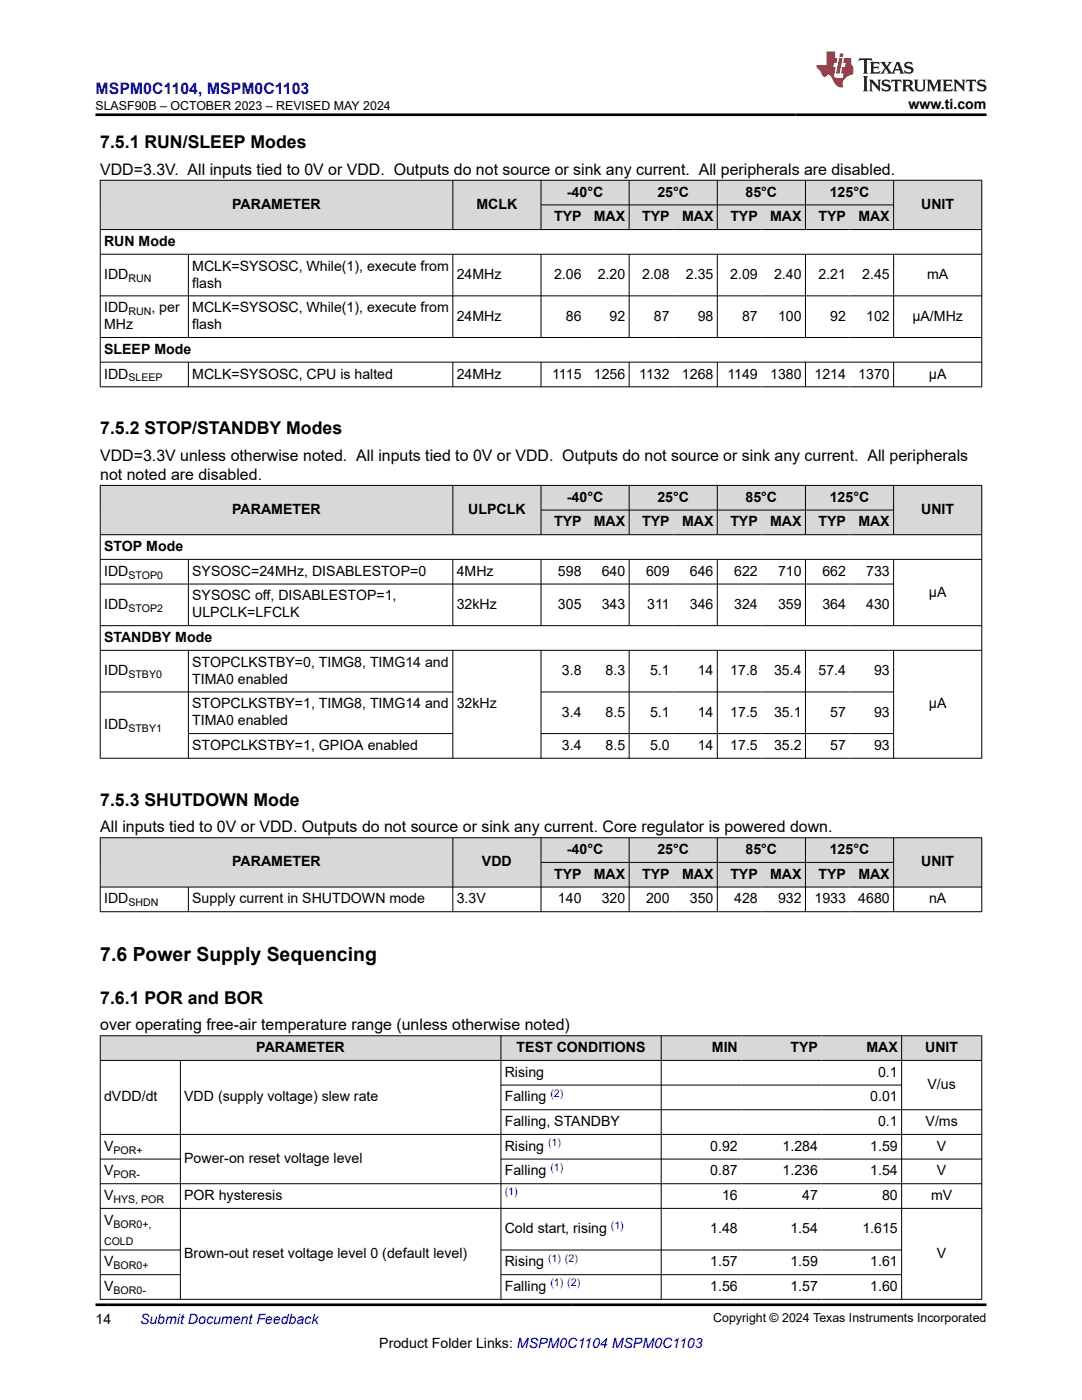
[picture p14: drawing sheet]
<svg xmlns="http://www.w3.org/2000/svg" width="216mm" height="279mm" viewBox="0 0 216 279" stroke-linecap="round" stroke-linejoin="round" font-family="sans-serif">
<defs><g id="words">
<text font-size="3.9" x="20" y="191.8">7.6 Power Supply Sequencing</text>
<g font-size="3.5">
<text x="20" y="29.6">7.5.1 RUN/SLEEP Modes</text>
<text x="20" y="86.7">7.5.2 STOP/STANDBY Modes</text>
<text x="20" y="160.8">7.5.3 SHUTDOWN Mode</text>
<text x="20" y="200.3">7.6.1 POR and BOR</text>
</g>
<text font-size="3.2" fill="#00f" x="19" y="18.7">MSPM0C1104, MSPM0C1103</text>
<g font-size="3.2">
<text x="20" y="34.9">VDD=3.3V. All inputs tied to 0V or VDD. Outputs do not source or sink any current. All peripherals are disabled.</text>
<text x="20" y="92">VDD=3.3V unless otherwise noted. All inputs tied to 0V or VDD. Outputs do not source or sink any current. All peripherals</text>
<text x="20" y="95.8">not noted are disabled.</text>
<text x="20" y="166.1">All inputs tied to 0V or VDD. Outputs do not source or sink any current. Core regulator is powered down.</text>
<text x="20" y="205.7">over operating free-air temperature range (unless otherwise noted)</text>
</g>
<g font-size="2.8">
<text x="181.3" y="21.8">www.ti.com</text>
<text x="46.3" y="41.7">PARAMETER</text>
<text x="95.1" y="41.7">MCLK</text>
<text x="113.1" y="39.2">-40°C</text>
<text x="131.2" y="39.2">25°C</text>
<text x="148.8" y="39.2">85°C</text>
<text x="165.6" y="39.2">125°C</text>
<text x="183.8" y="41.7">UNIT</text>
<text x="110.6" y="44.2">TYP</text>
<text x="118.5" y="44.2">MAX</text>
<text x="128.1" y="44.2">TYP</text>
<text x="136.1" y="44.2">MAX</text>
<text x="145.7" y="44.2">TYP</text>
<text x="153.7" y="44.2">MAX</text>
<text x="163.3" y="44.2">TYP</text>
<text x="171.3" y="44.2">MAX</text>
<text x="20.8" y="49.1">RUN Mode</text>
<text x="20.8" y="55.7">IDD</text>
<text x="38.4" y="54">MCLK=SYSOSC, While(1), execute from</text>
<text x="38.4" y="57.4">flash</text>
<text x="91.1" y="55.7">24MHz</text>
<text x="110.5" y="55.7">2.06</text>
<text x="119.3" y="55.7">2.20</text>
<text x="128.1" y="55.7">2.08</text>
<text x="136.9" y="55.7">2.35</text>
<text x="145.7" y="55.7">2.09</text>
<text x="154.5" y="55.7">2.40</text>
<text x="163.3" y="55.7">2.21</text>
<text x="172" y="55.7">2.45</text>
<text x="185" y="55.7">mA</text>
<text x="20.8" y="65.7">MHz</text>
<text x="20.8" y="62.3">IDD</text>
<text x="30.2" y="62.3">, per</text>
<text x="38.4" y="62.3">MCLK=SYSOSC, While(1), execute from</text>
<text x="38.4" y="65.7">flash</text>
<text x="91.1" y="64">24MHz</text>
<text x="112.9" y="64">86</text>
<text x="121.6" y="64">92</text>
<text x="130.5" y="64">87</text>
<text x="139.2" y="64">98</text>
<text x="148.1" y="64">87</text>
<text x="155.2" y="64">100</text>
<text x="165.7" y="64">92</text>
<text x="172.8" y="64">102</text>
<text x="182.1" y="64">µA/MHz</text>
<text x="20.8" y="70.6">SLEEP Mode</text>
<text x="20.8" y="75.5">IDD</text>
<text x="38.4" y="75.5">MCLK=SYSOSC, CPU is halted</text>
<text x="91.1" y="75.5">24MHz</text>
<text x="110.2" y="75.5">1115</text>
<text x="118.5" y="75.5">1256</text>
<text x="127.6" y="75.5">1132</text>
<text x="136.1" y="75.5">1268</text>
<text x="145.2" y="75.5">1149</text>
<text x="153.7" y="75.5">1380</text>
<text x="162.5" y="75.5">1214</text>
<text x="171.3" y="75.5">1370</text>
<text x="185.4" y="75.5">µA</text>
<text x="113.1" y="100.1">-40°C</text>
<text x="131.2" y="100.1">25°C</text>
<text x="148.8" y="100.1">85°C</text>
<text x="165.6" y="100.1">125°C</text>
<text x="46.3" y="102.6">PARAMETER</text>
<text x="93.4" y="102.6">ULPCLK</text>
<text x="110.6" y="105.1">TYP</text>
<text x="118.5" y="105.1">MAX</text>
<text x="128.1" y="105.1">TYP</text>
<text x="136.1" y="105.1">MAX</text>
<text x="145.7" y="105.1">TYP</text>
<text x="153.7" y="105.1">MAX</text>
<text x="163.3" y="105.1">TYP</text>
<text x="171.3" y="105.1">MAX</text>
<text x="183.8" y="102.6">UNIT</text>
<text x="20.8" y="110">STOP Mode</text>
<text x="20.8" y="114.9">IDD</text>
<text x="38.4" y="114.9">SYSOSC=24MHz, DISABLESTOP=0</text>
<text x="38.4" y="119.8">SYSOSC off, DISABLESTOP=1,</text>
<text x="91.1" y="114.9">4MHz</text>
<text x="111.3" y="114.9">598</text>
<text x="120.1" y="114.9">640</text>
<text x="128.9" y="114.9">609</text>
<text x="137.7" y="114.9">646</text>
<text x="146.5" y="114.9">622</text>
<text x="155.2" y="114.9">710</text>
<text x="164.1" y="114.9">662</text>
<text x="172.8" y="114.9">733</text>
<text x="185.4" y="119.1">µA</text>
<text x="20.8" y="121.5">IDD</text>
<text x="38.4" y="123.2">ULPCLK=LFCLK</text>
<text x="91.1" y="121.5">32kHz</text>
<text x="111.3" y="121.5">305</text>
<text x="120.1" y="121.5">343</text>
<text x="129.1" y="121.5">311</text>
<text x="137.7" y="121.5">346</text>
<text x="146.5" y="121.5">324</text>
<text x="155.2" y="121.5">359</text>
<text x="164.1" y="121.5">364</text>
<text x="172.8" y="121.5">430</text>
<text x="20.8" y="128.1">STANDBY Mode</text>
<text x="20.8" y="134.8">IDD</text>
<text x="38.4" y="133.1">STOPCLKSTBY=0, TIMG8, TIMG14 and</text>
<text x="38.4" y="136.4">TIMA0 enabled</text>
<text x="112.1" y="134.8">3.8</text>
<text x="120.8" y="134.8">8.3</text>
<text x="129.7" y="134.8">5.1</text>
<text x="139.2" y="134.8">14</text>
<text x="145.7" y="134.8">17.8</text>
<text x="154.5" y="134.8">35.4</text>
<text x="163.3" y="134.8">57.4</text>
<text x="174.4" y="134.8">93</text>
<text x="38.4" y="141.4">STOPCLKSTBY=1, TIMG8, TIMG14 and</text>
<text x="91.1" y="141.4">32kHz</text>
<text x="112.1" y="143.1">3.4</text>
<text x="120.8" y="143.1">8.5</text>
<text x="129.7" y="143.1">5.1</text>
<text x="139.2" y="143.1">14</text>
<text x="145.7" y="143.1">17.5</text>
<text x="154.5" y="143.1">35.1</text>
<text x="165.7" y="143.1">57</text>
<text x="174.4" y="143.1">93</text>
<text x="185.4" y="141.4">µA</text>
<text x="20.8" y="145.5">IDD</text>
<text x="38.4" y="144.8">TIMA0 enabled</text>
<text x="38.4" y="149.7">STOPCLKSTBY=1, GPIOA enabled</text>
<text x="112.1" y="149.7">3.4</text>
<text x="120.8" y="149.7">8.5</text>
<text x="129.7" y="149.7">5.0</text>
<text x="139.2" y="149.7">14</text>
<text x="145.7" y="149.7">17.5</text>
<text x="154.5" y="149.7">35.2</text>
<text x="165.7" y="149.7">57</text>
<text x="174.4" y="149.7">93</text>
<text x="46.3" y="172.9">PARAMETER</text>
<text x="96.2" y="172.9">VDD</text>
<text x="113.1" y="170.5">-40°C</text>
<text x="131.2" y="170.5">25°C</text>
<text x="148.8" y="170.5">85°C</text>
<text x="165.6" y="170.5">125°C</text>
<text x="183.8" y="172.9">UNIT</text>
<text x="110.6" y="175.4">TYP</text>
<text x="118.5" y="175.4">MAX</text>
<text x="128.1" y="175.4">TYP</text>
<text x="136.1" y="175.4">MAX</text>
<text x="145.7" y="175.4">TYP</text>
<text x="153.7" y="175.4">MAX</text>
<text x="163.3" y="175.4">TYP</text>
<text x="171.3" y="175.4">MAX</text>
<text x="20.8" y="180.3">IDD</text>
<text x="38.4" y="180.3">Supply current in SHUTDOWN mode</text>
<text x="91.1" y="180.3">3.3V</text>
<text x="111.3" y="180.3">140</text>
<text x="120.1" y="180.3">320</text>
<text x="128.9" y="180.3">200</text>
<text x="137.7" y="180.3">350</text>
<text x="146.5" y="180.3">428</text>
<text x="155.2" y="180.3">932</text>
<text x="162.5" y="180.3">1933</text>
<text x="171.3" y="180.3">4680</text>
<text x="185.4" y="180.3">nA</text>
<text x="51.1" y="210">PARAMETER</text>
<text x="103.1" y="210">TEST CONDITIONS</text>
<text x="142" y="210">MIN</text>
<text x="157.7" y="210">TYP</text>
<text x="172.9" y="210">MAX</text>
<text x="184.6" y="210">UNIT</text>
<text x="100.7" y="214.9">Rising</text>
<text x="175.2" y="214.9">0.1</text>
<text x="20.8" y="219.8">dVDD/dt</text>
<text x="36.8" y="219.8">VDD (supply voltage) slew rate</text>
<text x="100.7" y="219.8">Falling</text>
<text x="173.6" y="219.8">0.01</text>
<text x="185.1" y="217.4">V/us</text>
<text x="100.7" y="224.7">Falling, STANDBY</text>
<text x="175.2" y="224.7">0.1</text>
<text x="184.7" y="224.7">V/ms</text>
<text x="20.8" y="229.7">V</text>
<text x="36.8" y="232.1">Power-on reset voltage level</text>
<text x="100.7" y="229.7">Rising</text>
<text x="141.7" y="229.7">0.92</text>
<text x="156.2" y="229.7">1.284</text>
<text x="173.6" y="229.7">1.59</text>
<text x="187" y="229.7">V</text>
<text x="20.8" y="234.6">V</text>
<text x="20.8" y="239.5">V</text>
<text x="36.8" y="239.5">POR hysteresis</text>
<text x="100.7" y="234.6">Falling</text>
<text x="141.7" y="234.6">0.87</text>
<text x="144.1" y="239.5">16</text>
<text x="156.2" y="234.6">1.236</text>
<text x="160.1" y="239.5">47</text>
<text x="173.6" y="234.6">1.54</text>
<text x="176" y="239.5">80</text>
<text x="185.8" y="239.5">mV</text>
<text x="187" y="234.6">V</text>
<text x="20.8" y="244.4">V</text>
<text x="36.8" y="251">Brown-out reset voltage level 0 (default level)</text>
<text x="100.7" y="246.1">Cold start, rising</text>
<text x="141.7" y="246.1">1.48</text>
<text x="157.7" y="246.1">1.54</text>
<text x="172.1" y="246.1">1.615</text>
<text x="187" y="251">V</text>
<text x="20.8" y="252.7">V</text>
<text x="20.8" y="257.7">V</text>
<text x="100.7" y="252.7">Rising</text>
<text x="100.7" y="257.7">Falling</text>
<text x="141.7" y="252.7">1.57</text>
<text x="141.7" y="257.7">1.56</text>
<text x="157.7" y="252.7">1.59</text>
<text x="157.7" y="257.7">1.57</text>
<text x="173.6" y="252.7">1.61</text>
<text x="173.6" y="257.7">1.60</text>
<text x="19" y="264.2">14</text>
<text x="75.7" y="269">Product Folder Links: MSPM0C1104 MSPM0C1103</text>
</g>
<text font-size="2.8" fill="#00f" x="27.9" y="264.2">Submit Document Feedback</text>
<g font-size="2.5">
<text x="19" y="21.9">SLASF90B – OCTOBER 2023 – REVISED MAY 2024</text>
<text x="142.3" y="263.9">Copyright © 2024 Texas Instruments Incorporated</text>
</g>
<g font-size="2.1">
<text x="25.6" y="56.3">RUN</text>
<text x="25.6" y="62.9">RUN</text>
<text x="25.6" y="76.1">SLEEP</text>
<text x="25.6" y="115.5">STOP0</text>
<text x="25.6" y="122.1">STOP2</text>
<text x="25.6" y="135.3">STBY0</text>
<text x="25.6" y="146.1">STBY1</text>
<text x="25.6" y="180.9">SHDN</text>
<text x="22.6" y="230.2">POR+</text>
<text x="22.6" y="235.2">POR-</text>
<text x="22.6" y="240.1">HYS, POR</text>
<text x="22.6" y="245">BOR0+,</text>
<text x="20.8" y="248.4">COLD</text>
<text x="22.6" y="253.3">BOR0+</text>
<text x="22.6" y="258.2">BOR0-</text>
</g>
<g font-size="2.1" fill="#00f">
<text x="109.8" y="218.9">(2)</text>
<text x="109.3" y="228.7">(1)</text>
<text x="109.8" y="233.6">(1)</text>
<text x="100.7" y="238.6">(1)</text>
<text x="121.9" y="245.2">(1)</text>
<text x="109.3" y="251.8">(1) (2)</text>
<text x="109.8" y="256.7">(1) (2)</text>
</g>
</g></defs>
<g fill="#d8d8d8">
<path d="M20 36h175.9v4.9h-175.9z" fill-rule="evenodd"/>
<path d="M20.1 36h70.2v9.8h-70.2z" fill-rule="evenodd"/>
<path d="M90.4 36h17.5v9.8h-17.5z" fill-rule="evenodd"/>
<path d="M108 36h17.5v4.8h-17.5z" fill-rule="evenodd"/>
<path d="M125.6 36h17.5v4.8h-17.5z" fill-rule="evenodd"/>
<path d="M143.2 36h17.5v4.8h-17.5z" fill-rule="evenodd"/>
<path d="M160.8 36h17.4v4.8h-17.4z" fill-rule="evenodd"/>
<path d="M178.4 36h17.4v9.8h-17.4z" fill-rule="evenodd"/>
<path d="M108 41h8.7v4.8h-8.7z" fill-rule="evenodd"/>
<path d="M116.7 41h8.8v4.8h-8.8z" fill-rule="evenodd"/>
<path d="M125.6 41h8.7v4.8h-8.7z" fill-rule="evenodd"/>
<path d="M134.3 41h8.8v4.8h-8.8z" fill-rule="evenodd"/>
<path d="M143.2 41h8.7v4.8h-8.7z" fill-rule="evenodd"/>
<path d="M151.9 41h8.8v4.8h-8.8z" fill-rule="evenodd"/>
<path d="M160.8 41h8.7v4.8h-8.7z" fill-rule="evenodd"/>
<path d="M169.5 41h8.7v4.8h-8.7z" fill-rule="evenodd"/>
</g>
<g fill="none" stroke="#000" stroke-width=".2">
<path d="M19.9 36h176.1M20 35.9v41.4M90.4 35.9v10M107.9 35.9v10M125.5 35.9v10M143.1 35.9v10M160.7 35.9v10M178.3 35.9v10M195.9 35.9v41.4M19.9 45.8h176.1M19.9 50.7h176.1M19.9 59h176.1"/>
<path d="M37.6 50.7v16.7M90.4 50.7v16.7M107.9 50.7v16.7M107.9 40.9h70.5M125.5 50.7v16.7M143.1 50.7v16.7M160.7 50.7v16.7M178.3 50.7v16.7M19.9 67.4h176.1M19.9 72.3h176.1M19.9 77.2h176.1M37.6 72.3v5"/>
<path d="M90.4 72.3v5M107.9 72.3v5M125.5 72.3v5M143.1 72.3v5M160.7 72.3v5M178.3 72.3v5"/>
</g>
<g fill="#d8d8d8">
<path d="M20 96.9h175.9v4.9h-175.9z" fill-rule="evenodd"/>
<path d="M20.1 96.9h70.2v9.8h-70.2z" fill-rule="evenodd"/>
<path d="M90.4 96.9h17.5v9.8h-17.5z" fill-rule="evenodd"/>
<path d="M108 96.9h17.5v4.8h-17.5z" fill-rule="evenodd"/>
<path d="M125.6 96.9h17.5v4.8h-17.5z" fill-rule="evenodd"/>
<path d="M143.2 96.9h17.5v4.8h-17.5z" fill-rule="evenodd"/>
<path d="M160.8 96.9h17.4v4.8h-17.4z" fill-rule="evenodd"/>
<path d="M178.4 96.9h17.4v9.8h-17.4z" fill-rule="evenodd"/>
<path d="M108 101.9h8.7v4.8h-8.7z" fill-rule="evenodd"/>
<path d="M116.7 101.9h8.8v4.8h-8.8z" fill-rule="evenodd"/>
<path d="M125.6 101.9h8.7v4.8h-8.7z" fill-rule="evenodd"/>
<path d="M134.3 101.9h8.8v4.8h-8.8z" fill-rule="evenodd"/>
<path d="M143.2 101.9h8.7v4.8h-8.7z" fill-rule="evenodd"/>
<path d="M151.9 101.9h8.8v4.8h-8.8z" fill-rule="evenodd"/>
<path d="M160.8 101.9h8.7v4.8h-8.7z" fill-rule="evenodd"/>
<path d="M169.5 101.9h8.7v4.8h-8.7z" fill-rule="evenodd"/>
</g>
<g fill="none" stroke="#000" stroke-width=".2">
<path d="M19.9 96.9h176.1M20 96.8v54.6M90.4 96.8v10M107.9 96.8v10M125.5 96.8v10M143.1 96.8v10M160.7 96.8v10M178.3 96.8v10M195.9 96.8v54.6M19.9 106.7h176.1M19.9 111.6h176.1M19.9 116.6h158.5"/>
<path d="M37.6 111.6v13.3M90.4 111.6v13.3M107.9 111.6v13.3M107.9 101.8h70.5M125.5 111.6v13.3M143.1 111.6v13.3M160.7 111.6v13.3M178.3 111.6v13.3M19.9 129.8h176.1M19.9 138.1h70.5M37.6 129.8v21.6M90.4 129.8v21.6"/>
<path d="M107.9 129.8v21.6M107.9 138.1h70.5M125.5 129.8v21.6M143.1 129.8v21.6M160.7 129.8v21.6M178.3 129.8v21.6M196 124.9h-176.1M19.9 151.3h176.1M37.6 146.4h52.8M107.9 146.4h70.5"/>
</g>
<g fill="#d8d8d8">
<path d="M20 167.2h175.9v4.9h-175.9z" fill-rule="evenodd"/>
<path d="M20.1 167.3h70.2v9.7h-70.2z" fill-rule="evenodd"/>
<path d="M90.4 167.3h17.5v9.7h-17.5z" fill-rule="evenodd"/>
<path d="M108 167.3h17.5v4.7h-17.5z" fill-rule="evenodd"/>
<path d="M125.6 167.3h17.5v4.7h-17.5z" fill-rule="evenodd"/>
<path d="M143.2 167.3h17.5v4.7h-17.5z" fill-rule="evenodd"/>
<path d="M160.8 167.3h17.4v4.7h-17.4z" fill-rule="evenodd"/>
<path d="M178.4 167.3h17.4v9.7h-17.4z" fill-rule="evenodd"/>
<path d="M108 172.2h8.7v4.8h-8.7z" fill-rule="evenodd"/>
<path d="M116.7 172.2h8.8v4.8h-8.8z" fill-rule="evenodd"/>
<path d="M125.6 172.2h8.7v4.8h-8.7z" fill-rule="evenodd"/>
<path d="M134.3 172.2h8.8v4.8h-8.8z" fill-rule="evenodd"/>
<path d="M143.2 172.2h8.7v4.8h-8.7z" fill-rule="evenodd"/>
<path d="M151.9 172.2h8.8v4.8h-8.8z" fill-rule="evenodd"/>
<path d="M160.8 172.2h8.7v4.8h-8.7z" fill-rule="evenodd"/>
<path d="M169.5 172.2h8.7v4.8h-8.7z" fill-rule="evenodd"/>
</g>
<g fill="none" stroke="#000" stroke-width=".2">
<path d="M19.9 167.2h176.1M19.9 177h176.1M20 167.1v14.9M37.6 177v5M90.4 167.1v14.9M107.9 167.1v14.9M107.9 172.1h70.5M125.5 167.1v14.9M143.1 167.1v14.9M160.7 167.1v14.9M178.3 167.1v14.9M195.9 167.1v14.9"/>
<path d="M19.9 182h176.1"/>
</g>
<g fill="#d8d8d8">
<path d="M20 206.7h175.9v4.9h-175.9z" fill-rule="evenodd"/>
<path d="M20.1 206.8h79.8v4.8h-79.8z" fill-rule="evenodd"/>
<path d="M100 206.8h31.9v4.8h-31.9z" fill-rule="evenodd"/>
<path d="M132 206.8h15.9v4.8h-15.9z" fill-rule="evenodd"/>
<path d="M147.9 206.8h16v4.8h-16z" fill-rule="evenodd"/>
<path d="M163.9 206.8h15.9v4.8h-15.9z" fill-rule="evenodd"/>
<path d="M180 206.8h15.8v4.8h-15.8z" fill-rule="evenodd"/>
</g>
<g fill="none" stroke="#000" stroke-width=".2">
<path d="M19.9 206.7h176.1M19.9 211.6h176.1M20 206.6v52.8M36 211.6v47.8M100 206.6v52.8M100 216.6h80M131.9 206.6v52.8M179.9 206.6v52.8M195.9 206.6v52.8M19.9 231.3h16.2M19.9 236.2h176.1M100 221.5h96"/>
<path d="M100 231.3h96M196 226.4h-176.1M19.9 241.2h176.1M19.9 249.5h16.2M19.9 259.3h176.1M19.9 254.4h16.2M100 249.5h80M100 254.4h80"/>
</g>
<path d="M171.5 11.6l-.2 .6 .5-.2h.6v.1v2.2l-.2 .4h1l-.2-.4v-2.2v-.1h.5l.5 .2-.1-.6zM173.6 12.4l.2 .3v1.6l-.2 .4h1.9l.1-.6a1.08 1.08 0 0 1-1.3 .2v-.7h.6l.4 .2v-.7l-.4 .2h-.6v-.5l.2-.2a1 1 0 0 1 1 .3l-.1-.5zM175.7 12.4l.9 1.1-1 1.2h.9l-.2-.2 .5-.8 .4 .8-.2 .2h1.6l-.2-.2 .2-.5h.9l.1 .5-.1 .2h.9l-.2-.4-.8-1.9h-.5l-.9 2.1-.9-1.1 .9-1h-.8l.2 .2-.4 .6-.4-.6 .2-.2zM179 12.8l.4 1h-.7zM180.7 12.5a.65 .65 0 0 0-.2 .7 .65 .65 0 0 0 .6 .5l.6 .1 .1 .3a.79 .79 0 0 1-.7 .4 .79 .79 0 0 1-.7-.5l.1 .7 .2-.1a.93 .93 0 0 0 1.1 0 .93 .93 0 0 0 .4-.9 1.46 1.46 0 0 0-1.2-.6l-.1-.3a1.09 1.09 0 0 1 1.2 .2l-.2-.6-.1 .1-.5-.2zM172.2 15.2l.2 .4v2.2l-.2 .4h1l-.2-.4v-2.2l.2-.4zM173.4 15.9l.2 .4v1.5l-.2 .4h.8l-.3-.4 .1-1.3 1.6 1.8v-2l.2-.4h-.7l.1 .2 .1 1.1-1.2-1.3zM176.2 16a.65 .65 0 0 0-.2 .8 .65 .65 0 0 0 .6 .4l.6 .2 .1 .2a.79 .79 0 0 1-.7 .4 .79 .79 0 0 1-.7-.5l.1 .7 .2-.1a.93 .93 0 0 0 1.1 .1 .93 .93 0 0 0 .4-1 1.46 1.46 0 0 0-1.2-.5l-.1-.4a1.09 1.09 0 0 1 1.2 .2l-.1-.6-.2 .1-.5-.1zM177.9 15.9l-.1 .6a.63 .63 0 0 1 .8-.3v1.6l-.3 .4h1l-.2-.4v-1.6a.66 .66 0 0 1 .8 .3l-.1-.6zM180 15.9l.2 .4v1.5l-.2 .4h1l-.2-.2-.1-.7h.5l.1 .2a.79 .79 0 0 0 1.2 .6l-1-.9a.61 .61 0 0 0 .6-.6 .61 .61 0 0 0-.5-.7zM180.8 16.2h.1a.47 .47 0 0 1 .5 .1 .47 .47 0 0 1 .1 .5l-.1 .1-.7 .1zM182.3 15.9l.2 .2a2.27 2.27 0 0 0 .4 2 1.04 1.04 0 0 0 1.7-.7v-1.3l.2-.2h-.8l.2 .4v1.1a.6 .6 0 0 1-.6 .6 .6 .6 0 0 1-.6-.6v-1.1l.3-.4zM184.9 15.9l.2 .4v1.5l-.2 .4h.8l-.3-.4v-1.4l.9 1.9 .9-1.9v1.4l-.3 .4h1l-.2-.4v-1.5l.2-.4h-.8l-.7 1.5-.6-1.5zM188.1 15.9l.2 .4v1.5l-.2 .4h1.9l.1-.6a1.09 1.09 0 0 1-1.3 .2v-.7h.6l.4 .2v-.6l-.4 .2h-.6v-.6l.2-.1a1.01 1.01 0 0 1 1 .3l-.1-.6zM190.2 15.9l.3 .4v1.5l-.3 .4h.8l-.2-.4v-1.3l1.6 1.8v-2l.2-.4h-.7l.2 .2v1.1l-1.2-1.3zM192.8 15.9l-.1 .6a.63 .63 0 0 1 .8-.3v1.6l-.3 .4h1l-.2-.4v-1.6a.66 .66 0 0 1 .8 .3l-.1-.6zM195.2 16a.65 .65 0 0 0-.2 .8 .65 .65 0 0 0 .6 .4l.6 .2 .2 .2a.79 .79 0 0 1-.7 .4 .79 .79 0 0 1-.7-.5l.1 .7 .2-.1a.93 .93 0 0 0 1 .1 .93 .93 0 0 0 .5-1 1.46 1.46 0 0 0-1.3-.5v-.4a1.09 1.09 0 0 1 1.2 .2l-.2-.6-.2 .1-.5-.1z" fill="#231f20"/>
<path d="M164.9 10.3v2.7h-2l.1 .4 .8 1a.95 .95 0 0 0 1 .9 .59 .59 0 0 1 .5-.4 .59 .59 0 0 1 .5 .3l.4 .8a1.59 1.59 0 0 0 2.1 1.4 1.61 1.61 0 0 1 1-2.3l1-.3-.1-1.5a1.59 1.59 0 0 1-.3-1.7h-1.5l-.2 .9h.6l-.2 .9h-.5l-.2 .9v.3l.4 .1-.1 .9h-.7a.73 .73 0 0 1-1-.7l.3-1.5h-.5l.1-.9h.5l.2-.9h-.5v-1.3zM167.4 11.6l-.6 3.1h.7l.6-3.1zM167.6 10.7l-.1 .6h.7l.1-.6z" fill="#ed1c24"/>
<path d="M19 22.9h177.8M19 260.4h177.8" fill="none" stroke="#000" stroke-width=".53"/>
<use href="#words"/>
</svg>
